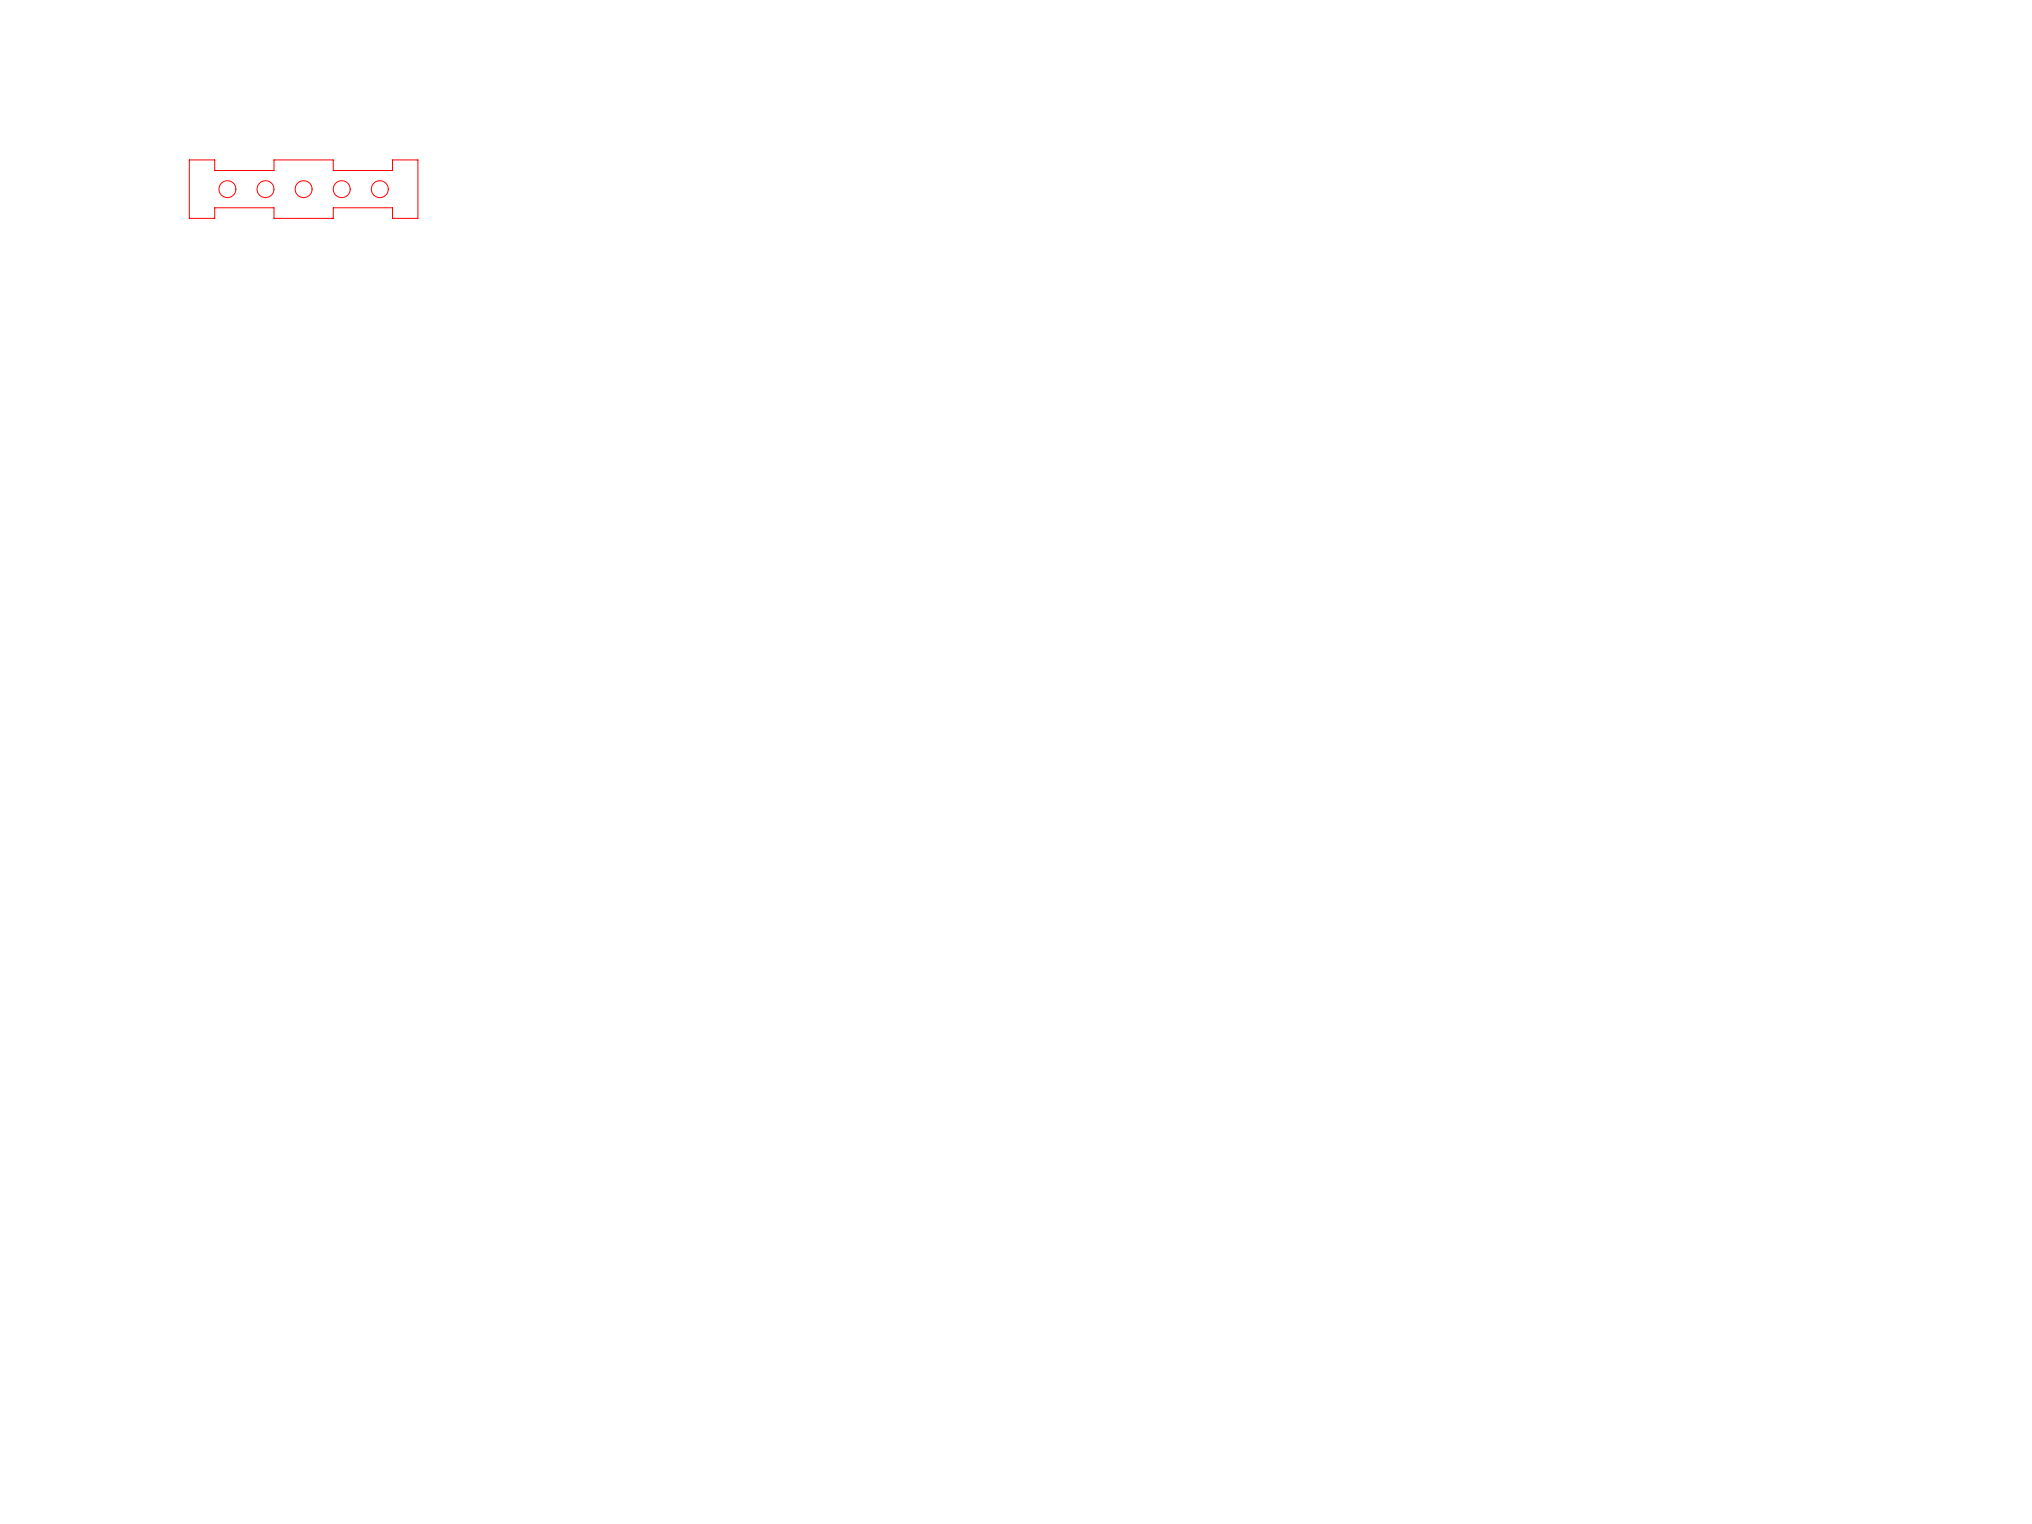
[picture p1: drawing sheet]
<svg xmlns="http://www.w3.org/2000/svg" width="610mm" height="457mm" viewBox="0 0 610 457" stroke-linecap="round" stroke-linejoin="round" font-family="sans-serif">
<g fill="none" stroke="#f00" stroke-width=".3">
<path d="M56.8 48h7.6v3.2h17.8v-3.2h17.8v3.2h17.8v-3.2h7.6v17.5h-7.6v-3.2h-17.8v3.2h-17.8v-3.2h-17.8v3.2h-7.6z"/>
<circle cx="68.2" cy="56.7" r="2.54"/>
<circle cx="79.7" cy="56.7" r="2.54"/>
<circle cx="91.1" cy="56.7" r="2.54"/>
<circle cx="102.5" cy="56.7" r="2.54"/>
<circle cx="113.9" cy="56.7" r="2.54"/>
</g>
</svg>
